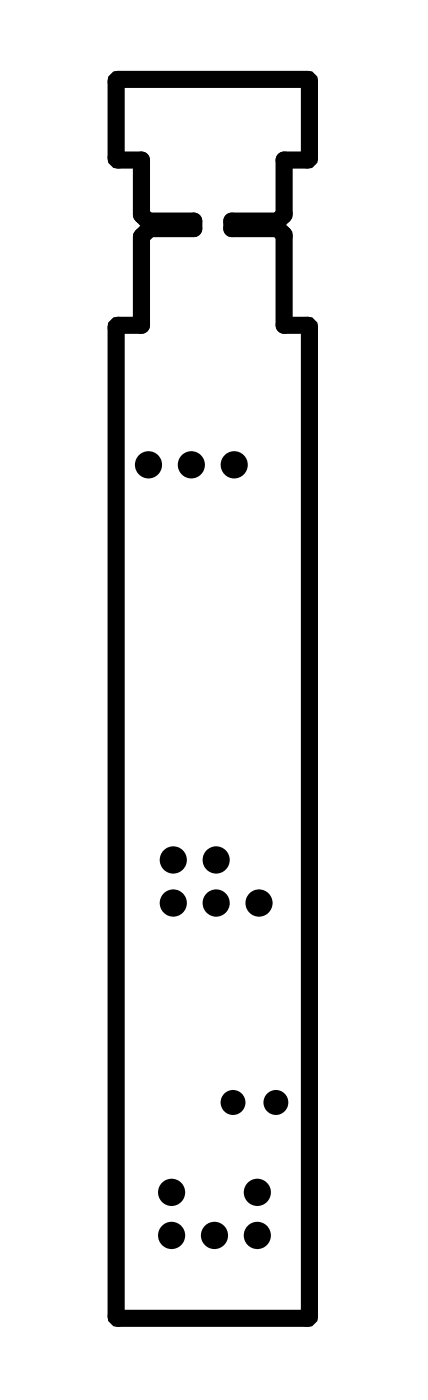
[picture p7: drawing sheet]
<svg xmlns="http://www.w3.org/2000/svg" width="84mm" height="275mm" viewBox="0 0 84 275" stroke-linecap="round" stroke-linejoin="round" font-family="sans-serif">
<g fill="none" stroke="#000" stroke-width="3.4">
<path d="M27.9 42.3l1 1M27.9 42.3h.1M27.9 46.3h.1M27.9 42.3l-.2-.3v-10.6h-4.5h-.2l-.2-.4v-15v-.2l.4-.2h37.3l.2 .4v15l-.1 .2-.3 .2h-4.6v10.6l-.1 .3M28.9 43.3h.1M28.9 43.3l.3 .1h8.8v1.5h-8.5l-.3 .1M29.2 45h.1M29.2 45l-1.3 1.3M54.6 45h.1M54.6 45l1 1M54.6 43.3l-.3 .1h-8.8v1.5h8.8l.3 .1M54.6 43.3h.1"/>
<path d="M55.6 46l.1 .3v17.6h4.6l.3 .2 .1 .2v194.1l-.2 .3-.2 .1h-37.1l-.2-.1-.2-.3v-194.1l.2-.4h.2h4.5v-17.3l.2-.3M55.6 46h.1M55.6 42.3h.1M55.6 42.3l-1 1"/>
</g>
<g fill="#000">
<circle cx="29.1" cy="91.2" r="2.67"/>
<circle cx="37.5" cy="91.2" r="2.67"/>
<circle cx="45.9" cy="91.2" r="2.67"/>
<circle cx="34" cy="168.8" r="2.67"/>
<circle cx="34" cy="177.3" r="2.67"/>
<circle cx="42.4" cy="168.8" r="2.67"/>
<circle cx="42.4" cy="177.3" r="2.67"/>
<circle cx="50.8" cy="177.3" r="2.67"/>
<circle cx="45.7" cy="216.4" r="2.45"/>
<circle cx="54.1" cy="216.4" r="2.45"/>
<circle cx="33.7" cy="234.1" r="2.67"/>
<circle cx="50.5" cy="234.1" r="2.67"/>
<circle cx="33.7" cy="242.5" r="2.67"/>
<circle cx="42.1" cy="242.5" r="2.67"/>
<circle cx="50.5" cy="242.5" r="2.67"/>
</g>
</svg>
